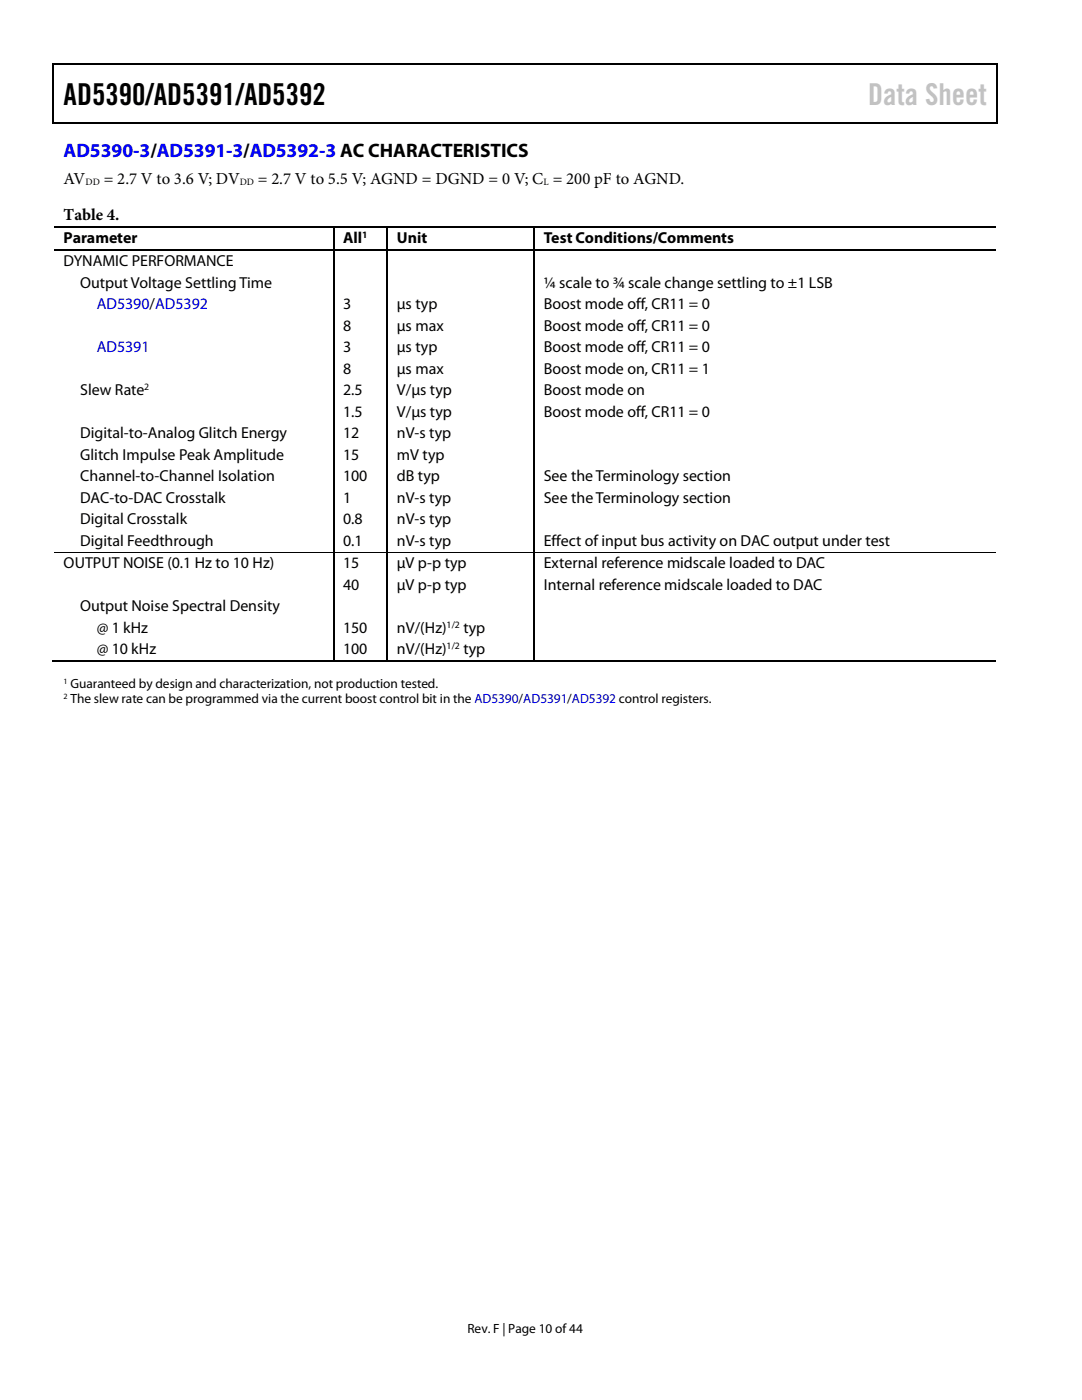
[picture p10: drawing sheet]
<svg xmlns="http://www.w3.org/2000/svg" width="216mm" height="279mm" viewBox="0 0 216 279" stroke-linecap="round" stroke-linejoin="round" font-family="sans-serif">
<defs><g id="words">
<text font-size="6" x="12.7" y="20.9">AD5390/AD5391/AD5392</text>
<text font-size="6" fill="#c1c1c1" x="173.2" y="20.9">Data Sheet</text>
<text font-size="3.9" fill="#00f" x="12.7" y="31.3">AD5390-3/AD5391-3/AD5392-3 AC CHARACTERISTICS</text>
<g font-size="3.3">
<text x="12.7" y="36.8">AV</text>
<text x="20.7" y="36.8">= 2.7 V to 3.6 V; DV</text>
<text x="51.4" y="36.8">= 2.7 V to 5.5 V; AGND = DGND = 0 V; C = 200 pF to AGND.</text>
<text x="12.7" y="43.9">Table 4.</text>
</g>
<g font-size="3.2">
<text x="12.7" y="48.5">Parameter</text>
<text x="12.7" y="53.1">DYNAMIC PERFORMANCE</text>
<text x="68.5" y="48.5">All</text>
<text x="79.2" y="48.5">Unit</text>
<text x="108.5" y="48.5">Test Conditions/Comments</text>
<text x="16" y="57.4">Output Voltage Settling Time</text>
<text x="108.5" y="57.4">¼ scale to ¾ scale change settling to ±1 LSB</text>
<text x="68.5" y="61.7">3</text>
<text x="68.5" y="66">8</text>
<text x="79.2" y="61.7">µs typ</text>
<text x="79.2" y="66">µs max</text>
<text x="108.5" y="61.7">Boost mode off, CR11 = 0</text>
<text x="108.5" y="66">Boost mode off, CR11 = 0</text>
<text x="68.5" y="70.3">3</text>
<text x="79.2" y="70.3">µs typ</text>
<text x="108.5" y="70.3">Boost mode off, CR11 = 0</text>
<text x="68.5" y="74.6">8</text>
<text x="79.2" y="74.6">µs max</text>
<text x="108.5" y="74.6">Boost mode on, CR11 = 1</text>
<text x="16" y="78.9">Slew Rate</text>
<text x="68.5" y="78.9">2.5</text>
<text x="68.5" y="83.2">1.5</text>
<text x="79.2" y="78.9">V/µs typ</text>
<text x="79.2" y="83.2">V/µs typ</text>
<text x="108.5" y="78.9">Boost mode on</text>
<text x="108.5" y="83.2">Boost mode off, CR11 = 0</text>
<text x="16" y="87.5">Digital-to-Analog Glitch Energy</text>
<text x="68.5" y="87.5">12</text>
<text x="79.2" y="87.5">nV-s typ</text>
<text x="16" y="91.8">Glitch Impulse Peak Amplitude</text>
<text x="68.5" y="91.8">15</text>
<text x="79.2" y="91.8">mV typ</text>
<text x="16" y="96.1">Channel-to-Channel Isolation</text>
<text x="16" y="100.4">DAC-to-DAC Crosstalk</text>
<text x="68.4" y="96.1">100</text>
<text x="68.5" y="100.4">1</text>
<text x="79.2" y="96.1">dB typ</text>
<text x="79.2" y="100.4">nV-s typ</text>
<text x="108.5" y="96.1">See theTerminology section</text>
<text x="108.5" y="100.4">See theTerminology section</text>
<text x="16" y="104.6">Digital Crosstalk</text>
<text x="68.5" y="104.6">0.8</text>
<text x="79.2" y="104.6">nV-s typ</text>
<text x="12.7" y="113.4">OUTPUT NOISE (0.1 Hz to 10 Hz)</text>
<text x="16" y="109">Digital Feedthrough</text>
<text x="68.5" y="113.4">15</text>
<text x="68.5" y="109">0.1</text>
<text x="79.2" y="109">nV-s typ</text>
<text x="79.2" y="113.4">µV p-p typ</text>
<text x="108.5" y="109">Effect of input bus activity on DAC output under test</text>
<text x="108.5" y="113.4">External reference midscale loaded to DAC</text>
<text x="68.5" y="117.7">40</text>
<text x="79.2" y="117.7">µV p-p typ</text>
<text x="108.5" y="117.7">Internal reference midscale loaded to DAC</text>
<text x="16" y="122">Output Noise Spectral Density</text>
<text x="19.3" y="126.3">@ 1 kHz</text>
<text x="19.3" y="130.6">@ 10 kHz</text>
<text x="68.5" y="126.3">150</text>
<text x="68.5" y="130.6">100</text>
<text x="79.2" y="126.3">nV/(Hz)</text>
<text x="79.2" y="130.6">nV/(Hz)</text>
<text x="92.5" y="126.3">typ</text>
<text x="92.5" y="130.6">typ</text>
</g>
<g font-size="3.2" fill="#00f">
<text x="19.3" y="61.7">AD5390/AD5392</text>
<text x="19.3" y="70.3">AD5391</text>
</g>
<g font-size="2.7">
<text x="14.1" y="137.3">Guaranteed by design and characterization, not production tested.</text>
<text x="14.1" y="140.3">The slew rate can be programmed via the current boost control bit in the AD5390/AD5391/AD5392 control registers.</text>
<text x="93.3" y="266">Rev. F | Page 10 of44</text>
</g>
<g font-size="1.9">
<text x="17.1" y="37">DD</text>
<text x="47.8" y="37">DD</text>
<text x="108.5" y="37">L</text>
<text x="72.3" y="47.5">1</text>
<text x="28.8" y="77.8">2</text>
<text x="89.1" y="125.3">1/2</text>
<text x="89.1" y="129.5">1/2</text>
</g>
<g font-size="1.6">
<text x="12.7" y="136.4">1</text>
<text x="12.7" y="139.4">2</text>
</g>
</g></defs>
<g fill="#000">
<path d="M10.5 12.7h.3v1h-.3zM10.5 12.7h.3v.3h-.3zM133.3 12.7h.3v.3h-.3zM198.8 12.7h.2v1h-.2zM198.8 12.7h.2v.3h-.2zM10.5 24.4h.3v.2h-.3zM133.1 24.4h.2v.2h-.2zM198.8 24.4h.2v.2h-.2zM66.4 45.1h.3v.2h-.3zM66.4 49.7h.3v.3h-.3zM77.2 45.1h.2v.2h-.2zM77.2 49.7h.2v.3h-.2z"/>
<path d="M106.5 45.1h.2v.2h-.2zM106.5 49.7h.2v.3h-.2zM66.4 110.1h.3v.2h-.3zM77.2 110.1h.2v.2h-.2zM106.5 110.1h.2v.2h-.2zM66.4 131.8h.3v.2h-.3zM77.2 131.8h.2v.2h-.2zM106.5 131.8h.2v.2h-.2z"/>
</g>
<g fill="none" stroke="#000" stroke-width=".25">
<path d="M10.7 13.7v10.7M10.8 12.8h122.5M133.6 12.8h65.2M198.9 13.7v10.7M10.8 24.5h188M10.8 45.2h55.6M10.8 49.8h55.6M66.5 45.3v4.4M66.5 50v60.1M66.7 45.2h10.5M66.7 49.8h10.5M77.3 45.3v4.4"/>
<path d="M77.3 50v60.1M77.4 45.2h29.1M77.4 49.8h29.1M106.6 45.3v4.4M106.6 50v60.1M106.7 45.2h92.1M106.7 49.8h92.1M66.5 110.3v21.5M77.3 110.3v21.5M106.6 110.3v21.5M10.5 131.9h55.9M66.7 131.9h10.5"/>
<path d="M77.4 131.9h29.1M106.7 131.9h92.1"/>
</g>
<path d="M10.8 110.2h55.6M66.7 110.2h10.5M77.4 110.2h29.1M106.7 110.2h92.1" fill="none" stroke="#000" stroke-width=".2"/>
<use href="#words"/>
</svg>
